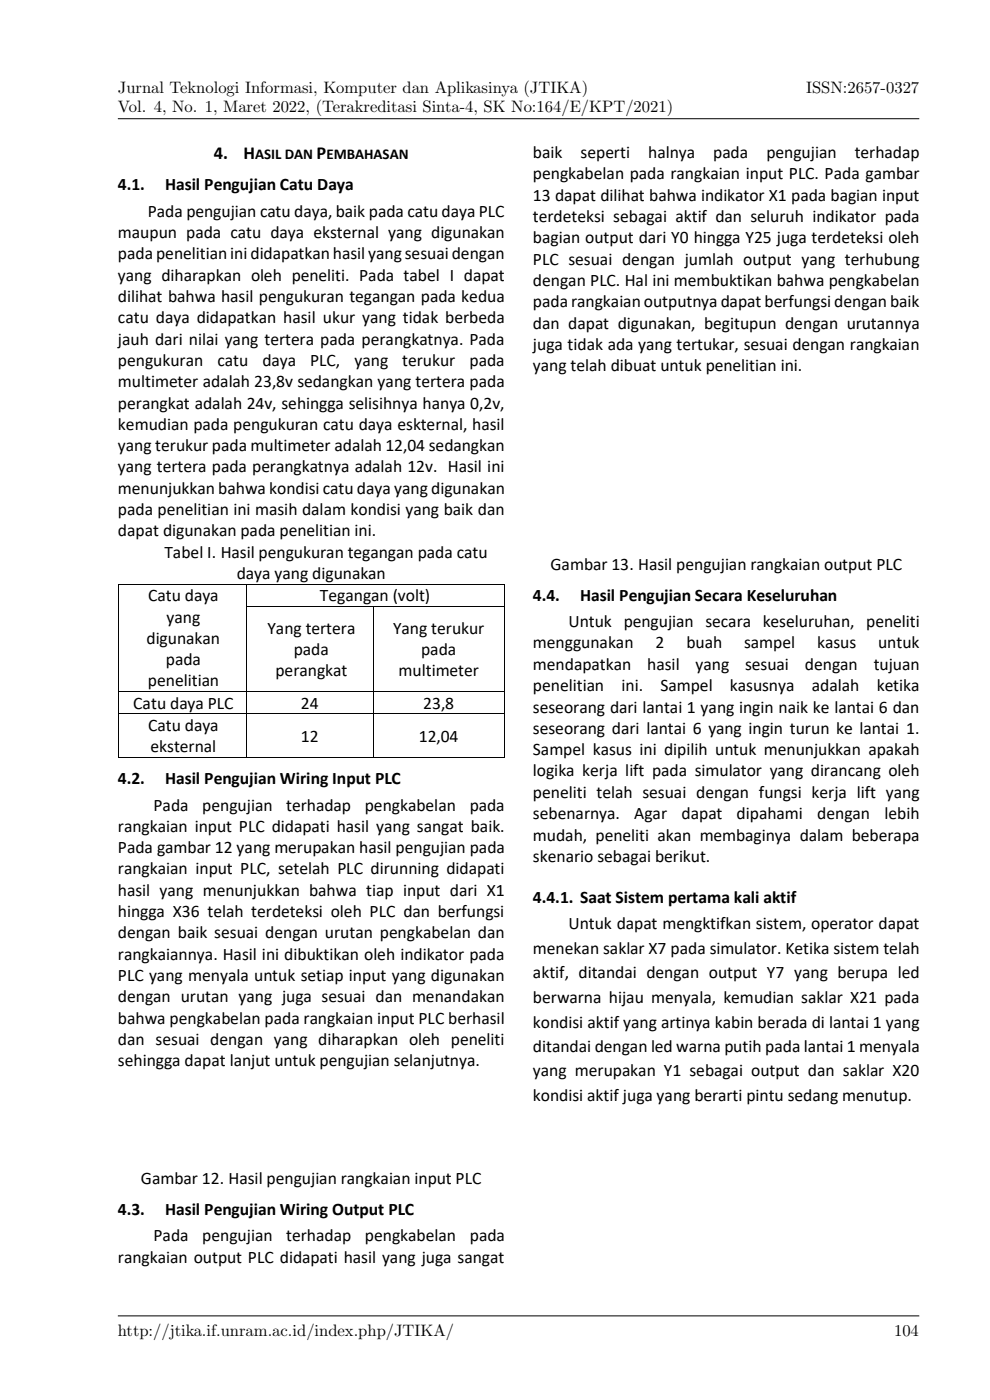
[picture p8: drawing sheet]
<svg xmlns="http://www.w3.org/2000/svg" width="210mm" height="297mm" viewBox="0 0 210 297" stroke-linecap="round" stroke-linejoin="round" font-family="sans-serif">
<defs><g id="words">
<g font-size="3.9">
<text x="45.3" y="33.7">4.</text>
<text x="51.6" y="33.7">H</text>
<text x="67.1" y="33.7">P</text>
</g>
<g font-size="3.7">
<text x="113" y="33.5">baik</text>
<text x="123.2" y="33.5">seperti</text>
<text x="137.5" y="33.5">halnya</text>
<text x="151.3" y="33.5">pada</text>
<text x="162.6" y="33.5">pengujian</text>
<text x="181.3" y="33.5">terhadap</text>
<text x="25" y="40.4">4.1.</text>
<text x="35" y="40.4">Hasil Pengujian Catu Daya</text>
<text x="113" y="38">pengkabelan pada rangkaian input PLC. Pada gambar</text>
<text x="31.3" y="45.9">Pada pengujian catu daya, baik pada catu daya PLC</text>
<text x="113" y="42.6">13 dapat dilihat bahwa indikator X1 pada bagian input</text>
<text x="113" y="47.1">terdeteksi sebagai aktif dan seluruh indikator pada</text>
<text x="25" y="50.5">maupun pada catu daya eksternal yang digunakan</text>
<text x="113" y="51.6">bagian output dari Y0 hingga Y25 juga terdeteksi oleh</text>
<text x="25" y="55">pada penelitian ini didapatkan hasil yang sesuai dengan</text>
<text x="25" y="59.5">yang diharapkan oleh peneliti. Pada tabel I dapat</text>
<text x="113" y="56.2">PLC sesuai dengan jumlah output yang terhubung</text>
<text x="25" y="64.1">dilihat bahwa hasil pengukuran tegangan pada kedua</text>
<text x="113" y="60.6">dengan PLC. Hal ini membuktikan bahwa pengkabelan</text>
<text x="113" y="65.2">pada rangkaian outputnya dapat berfungsi dengan baik</text>
<text x="25" y="68.6">catu daya didapatkan hasil ukur yang tidak berbeda</text>
<text x="113" y="69.7">dan dapat digunakan, begitupun dengan urutannya</text>
<text x="25" y="73.1">jauh dari nilai yang tertera pada perangkatnya. Pada</text>
<text x="25" y="77.6">pengukuran</text>
<text x="46.1" y="77.6">catu</text>
<text x="55.7" y="77.6">daya</text>
<text x="65.8" y="77.6">PLC,</text>
<text x="75.2" y="77.6">yang</text>
<text x="85.3" y="77.6">terukur</text>
<text x="99.6" y="77.6">pada</text>
<text x="113" y="74.2">juga tidak ada yang tertukar, sesuai dengan rangkaian</text>
<text x="25" y="82.1">multimeter adalah 23,8v sedangkan yang tertera pada</text>
<text x="113" y="78.8">yang telah dibuat untuk penelitian ini.</text>
<text x="25" y="86.7">perangkat adalah 24v, sehingga selisihnya hanya 0,2v,</text>
<text x="25" y="91.2">kemudian pada pengukuran catu daya eskternal, hasil</text>
<text x="25" y="95.7">yang terukur pada multimeter adalah 12,04 sedangkan</text>
<text x="25" y="100.2">yang tertera pada perangkatnya adalah 12v. Hasil ini</text>
<text x="25" y="104.8">menunjukkan bahwa kondisi catu daya yang digunakan</text>
<text x="25" y="109.3">pada penelitian ini masih dalam kondisi yang baik dan</text>
<text x="25" y="113.8">dapat digunakan pada penelitian ini.</text>
<text x="34.9" y="118.3">Tabel I. Hasil pengukuran tegangan pada catu</text>
<text x="50.2" y="122.8">daya yang digunakan</text>
<text x="116.8" y="120.9">Gambar 13. Hasil pengujian rangkaian output PLC</text>
<text x="31.4" y="127.5">Catu daya</text>
<text x="67.9" y="127.5">Tegangan (volt)</text>
<text x="113" y="127.5">4.4.</text>
<text x="123" y="127.5">Hasil Pengujian Secara Keseluruhan</text>
<text x="31.1" y="136.6">digunakan</text>
<text x="35.3" y="132.1">yang</text>
<text x="56.7" y="134.4">Yang tertera</text>
<text x="83.4" y="134.4">Yang terukur</text>
<text x="113" y="137.6">menggunakan</text>
<text x="120.6" y="133.1">Untuk pengujian secara keseluruhan, peneliti</text>
<text x="139" y="137.6">2</text>
<text x="145.6" y="137.6">buah</text>
<text x="157.8" y="137.6">sampel</text>
<text x="173.3" y="137.6">kasus</text>
<text x="186.3" y="137.6">untuk</text>
<text x="35.2" y="141.1">pada</text>
<text x="58.4" y="143.5">perangkat</text>
<text x="62.3" y="138.9">pada</text>
<text x="84.5" y="143.5">multimeter</text>
<text x="89.3" y="138.9">pada</text>
<text x="113" y="142.1">mendapatkan</text>
<text x="137.3" y="142.1">hasil</text>
<text x="147.5" y="142.1">yang</text>
<text x="158" y="142.1">sesuai</text>
<text x="170.7" y="142.1">dengan</text>
<text x="185.3" y="142.1">tujuan</text>
<text x="31.4" y="145.6">penelitian</text>
<text x="113" y="146.6">penelitian</text>
<text x="131.8" y="146.6">ini.</text>
<text x="140.1" y="146.6">Sampel</text>
<text x="154.8" y="146.6">kasusnya</text>
<text x="172.2" y="146.6">adalah</text>
<text x="186" y="146.6">ketika</text>
<text x="28.3" y="150.3">Catu daya PLC</text>
<text x="31.4" y="155">Catu daya</text>
<text x="63.8" y="150.3">24</text>
<text x="89.8" y="150.3">23,8</text>
<text x="113" y="151.2">seseorang dari lantai 1 yang ingin naik ke lantai 6 dan</text>
<text x="113" y="155.7">seseorang dari lantai 6 yang ingin turun ke lantai 1.</text>
<text x="31.9" y="159.6">eksternal</text>
<text x="63.8" y="157.3">12</text>
<text x="88.8" y="157.3">12,04</text>
<text x="113" y="160.2">Sampel kasus ini dipilih untuk menunjukkan apakah</text>
<text x="25" y="166.4">4.2.</text>
<text x="35" y="166.4">Hasil Pengujian Wiring Input PLC</text>
<text x="113" y="164.7">logika kerja lift pada simulator yang dirancang oleh</text>
<text x="32.6" y="172">Pada</text>
<text x="42.9" y="172">pengujian</text>
<text x="60.7" y="172">terhadap</text>
<text x="77.4" y="172">pengkabelan</text>
<text x="99.6" y="172">pada</text>
<text x="113" y="169.2">peneliti telah sesuai dengan fungsi kerja lift yang</text>
<text x="113" y="173.8">sebenarnya.</text>
<text x="134.5" y="173.8">Agar</text>
<text x="144.6" y="173.8">dapat</text>
<text x="156.3" y="173.8">dipahami</text>
<text x="173.4" y="173.8">dengan</text>
<text x="187.6" y="173.8">lebih</text>
<text x="25" y="176.5">rangkaian input PLC didapati hasil yang sangat baik.</text>
<text x="113" y="178.3">mudah, peneliti akan membaginya dalam beberapa</text>
<text x="25" y="181">Pada gambar 12 yang merupakan hasil pengujian pada</text>
<text x="25" y="185.5">rangkaian input PLC, setelah PLC dirunning didapati</text>
<text x="113" y="182.8">skenario sebagai berikut.</text>
<text x="25" y="190">hasil yang menunjukkan bahwa tiap input dari X1</text>
<text x="113" y="191.6">4.4.1. Saat Sistem pertama kali aktif</text>
<text x="25" y="194.6">hingga X36 telah terdeteksi oleh PLC dan berfungsi</text>
<text x="120.6" y="197.1">Untuk dapat mengktifkan sistem, operator dapat</text>
<text x="25" y="199.1">dengan baik sesuai dengan urutan pengkabelan dan</text>
<text x="25" y="203.6">rangkaiannya. Hasil ini dibuktikan oleh indikator pada</text>
<text x="113" y="202.4">menekan saklar X7 pada simulator. Ketika sistem telah</text>
<text x="25" y="208.1">PLC yang menyala untuk setiap input yang digunakan</text>
<text x="113" y="207.6">aktif, ditandai dengan output Y7 yang berupa led</text>
<text x="25" y="212.7">dengan urutan yang juga sesuai dan menandakan</text>
<text x="113" y="212.8">berwarna hijau menyala, kemudian saklar X21 pada</text>
<text x="25" y="217.2">bahwa pengkabelan pada rangkaian input PLC berhasil</text>
<text x="25" y="221.7">dan sesuai dengan yang diharapkan oleh peneliti</text>
<text x="113" y="218">kondisi aktif yang artinya kabin berada di lantai 1 yang</text>
<text x="25" y="226.2">sehingga dapat lanjut untuk pengujian selanjutnya.</text>
<text x="113" y="223.2">ditandai dengan led warna putih pada lantai 1 menyala</text>
<text x="113" y="228.4">yang merupakan Y1 sebagai output dan saklar X20</text>
<text x="113" y="233.6">kondisi aktif juga yang berarti pintu sedang menutup.</text>
<text x="29.9" y="251.1">Gambar 12. Hasil pengujian rangkaian input PLC</text>
<text x="25" y="257.8">4.3.</text>
<text x="35" y="257.8">Hasil Pengujian Wiring Output PLC</text>
<text x="32.6" y="263.3">Pada</text>
<text x="42.9" y="263.3">pengujian</text>
<text x="60.7" y="263.3">terhadap</text>
<text x="77.4" y="263.3">pengkabelan</text>
<text x="99.7" y="263.3">pada</text>
<text x="25" y="267.9">rangkaian output PLC didapati hasil yang juga sangat</text>
</g>
<g font-size="3.5">
<text x="25" y="19.6">Jurnal Teknologi Informasi, Komputer dan Aplikasinya (JTIKA)</text>
<text x="25" y="23.8">Vol. 4, No. 1, Maret 2022, (Terakreditasi Sinta-4, SK No:164/E/KPT/2021)</text>
<text x="171" y="19.6">ISSN:2657-0327</text>
<text x="25" y="283.4">http://jtika.if.unram.ac.id/index.php/JTIKA/</text>
<text x="189.6" y="283.4">104</text>
</g>
<g font-size="3.2">
<text x="54.1" y="33.7">ASIL DAN</text>
<text x="69.2" y="33.7">EMBAHASAN</text>
</g>
</g></defs>
<g fill="#000">
<path d="M25 123.8h.2v.2h-.2z" fill-rule="evenodd"/>
<path d="M25 123.8h.2v.2h-.2z" fill-rule="evenodd"/>
<path d="M25 128.5h.2v.2h-.2z" fill-rule="evenodd"/>
<path d="M52.1 123.8h.2v.2h-.2z" fill-rule="evenodd"/>
<path d="M52.1 128.5h.2v.2h-.2z" fill-rule="evenodd"/>
<path d="M79.1 128.5h.2v.2h-.2z" fill-rule="evenodd"/>
<path d="M106.9 123.8h.1v.2h-.1z" fill-rule="evenodd"/>
<path d="M106.9 123.8h.1v.2h-.1z" fill-rule="evenodd"/>
<path d="M106.9 128.5h.1v.2h-.1z" fill-rule="evenodd"/>
<path d="M25 146.6h.2v.2h-.2z" fill-rule="evenodd"/>
<path d="M25 151.3h.2v.2h-.2z" fill-rule="evenodd"/>
<path d="M52.1 146.6h.2v.2h-.2z" fill-rule="evenodd"/>
<path d="M52.1 151.3h.2v.2h-.2z" fill-rule="evenodd"/>
<path d="M79.1 146.6h.2v.2h-.2z" fill-rule="evenodd"/>
<path d="M79.1 151.3h.2v.2h-.2z" fill-rule="evenodd"/>
<path d="M106.9 146.6h.1v.2h-.1z" fill-rule="evenodd"/>
<path d="M106.9 151.3h.1v.2h-.1z" fill-rule="evenodd"/>
<path d="M25 160.5h.2v.2h-.2z" fill-rule="evenodd"/>
<path d="M25 160.5h.2v.2h-.2z" fill-rule="evenodd"/>
<path d="M52.1 160.5h.2v.2h-.2z" fill-rule="evenodd"/>
<path d="M79.1 160.5h.2v.2h-.2z" fill-rule="evenodd"/>
<path d="M106.9 160.5h.1v.2h-.1z" fill-rule="evenodd"/>
<path d="M106.9 160.5h.1v.2h-.1z" fill-rule="evenodd"/>
</g>
<g fill="none" stroke="#000" stroke-width=".21">
<path d="M25 25.2h170M25.1 124v4.5M25.1 128.7v17.9M25.2 123.9h26.9M52.2 124v4.5M52.2 128.7v17.9M52.3 123.9h54.6M52.3 128.6h26.8M79.2 128.7v17.9M79.3 128.6h27.6M106.9 124v4.5M106.9 128.7v17.9"/>
<path d="M25.1 146.8v4.5M25.1 151.5v9M25.2 146.7h26.9M25.2 151.4h26.9M52.2 146.8v4.5M52.2 151.5v9M52.3 146.7h26.8M52.3 151.4h26.8M79.2 146.8v4.5M79.2 151.5v9M79.3 146.7h27.6M79.3 151.4h27.6"/>
<path d="M106.9 146.8v4.5M106.9 151.5v9M25.2 160.6h26.9M52.3 160.6h26.8M79.3 160.6h27.6M25 279.2h170"/>
</g>
<use href="#words"/>
</svg>
